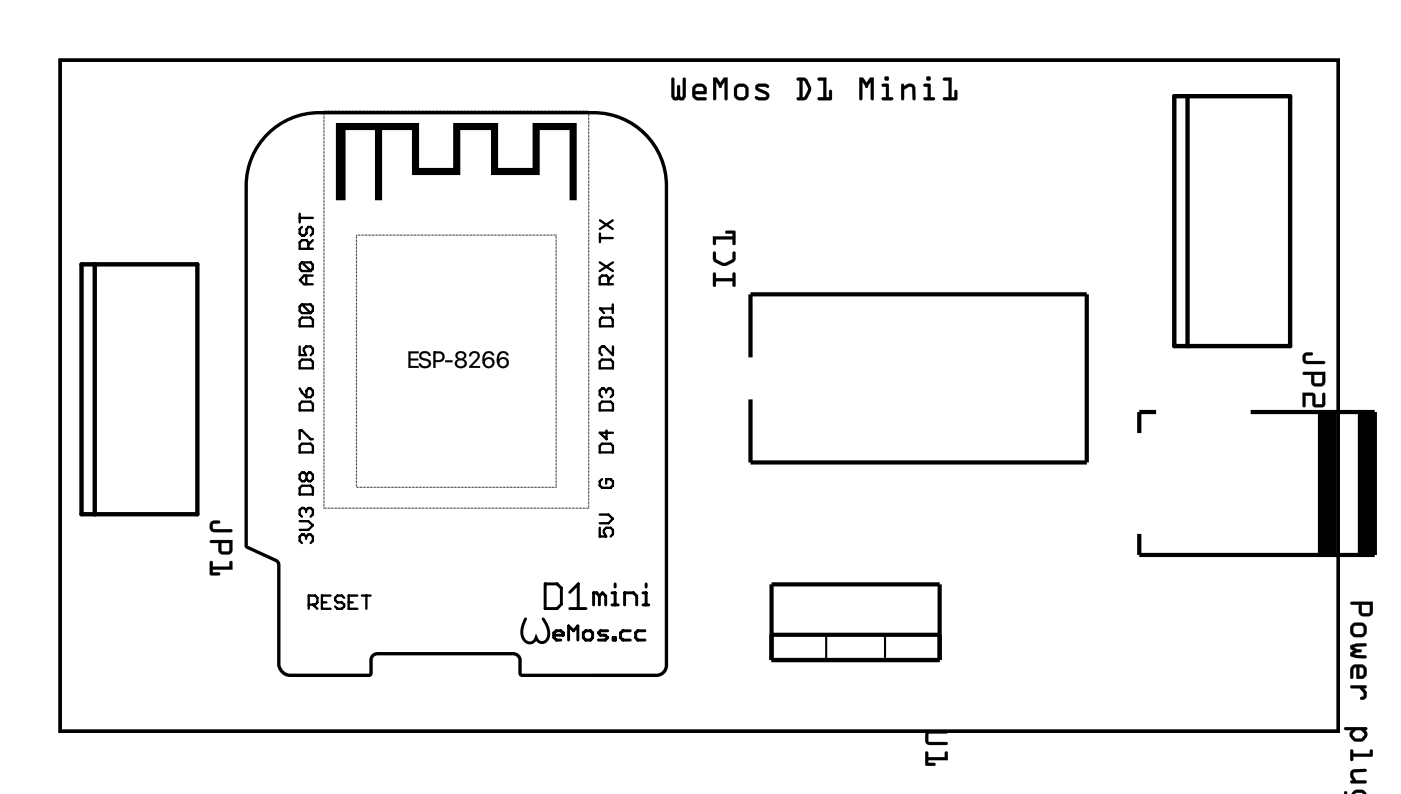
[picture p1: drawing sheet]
<svg xmlns="http://www.w3.org/2000/svg" width="85mm" height="48mm" viewBox="0 0 85 48" stroke-linecap="round" stroke-linejoin="round" font-family="sans-serif">
<path d="M3.6 3.6h77.3v40.6h-77.3z" fill="none" stroke="#000" stroke-width=".2"/>
<g fill="#000">
<path d="M20.3 7.4h5v2.7h2.1v-2.7h2.7v2.7h2.1v-2.7h2.7v4.7h-.5v-4.2h-1.8v2.7h-2.9v-2.7h-1.9v2.7h-2.9v-2.7h-1.8v4.2h-.4v-4.2h-1.8v4.2h-.6z"/>
<path d="M3.6 3.6h77.3v40.6h-77.3zM3.6 3.6v40.6h77.3v-40.6z"/>
<path d="M16.5 7.9a4.3 4.3 0 0 1 2.8-1h16.6a4.3 4.3 0 0 1 4.3 4.3v29l-.1 .3-.2 .1-.2 .1h-8.2v-1.1l-.2-.1-.3-.1h-8.2l-.4 .2-.1 1.1h-4.8l-.2-.1-.2-.1-.1-.3-.1-6.2-.2-.2-1.7-.8v-21.8a4.3 4.3 0 0 1 1.5-3.3zM15.8 8.3a4.5 4.5 0 0 0-1 2.9v21.8l.1 .2 1.8 .8v6.2a.83 .83 0 0 0 .8 .7h4.8l.2-.2 .1-1 .2-.1h8.2l.3 .1v1l.2 .2h8.2a.71 .71 0 0 0 .7-.7v-29a4.5 4.5 0 0 0-4.5-4.5h-16.6a4.5 4.5 0 0 0-3.5 1.6z"/>
<path d="M40.6 4.7l.2 .1v1.1l.1-.1v-.6a.1 .1 0 0 1 .1-.1 .1 .1 0 0 1 .1 .1v.6l.1 .1 .1-1.1a.1 .1 0 0 1 .1-.1 .1 .1 0 0 1 .1 .1v1l-.2 .3-.3-.1-.3 .1-.1-.3zM40.6 4.7v1.1l.1 .2h.3h.3l.1-.2v-1l-.1-.1v.1v1l-.2 .1v-.1v-.6h-.1l-.1 .6-.1 .1-.1-1.1zM41.9 5.2l.3-.1h.2l.2 .1 .1 .2v.3h-.7l.1 .2h.5a.1 .1 0 0 1 .1 .1 .1 .1 0 0 1-.1 .1h-.5l-.2-.2-.1-.2zM41.9 5.2l-.1 .5 .1 .2 .2 .1h.6l-.1-.1h-.5l-.1-.2h.7v-.3l-.1-.2-.2-.1h-.2zM42 5.3v.2h.5l-.1-.2zM42 5.3l.4-.1 .1 .3h-.5zM43.1 4.7h.2l.2 .3 .2-.3h.3v1.3a.1 .1 0 0 1-.1 .1 .1 .1 0 0 1-.1-.1v-1.1l-.2 .3a.1 .1 0 0 1-.1 .1 .1 .1 0 0 1-.1-.1l-.1-.3v1.1a.1 .1 0 0 1-.1 .1 .1 .1 0 0 1-.1-.1zM43.1 4.7v1.3h.1h.1v-1.1l.2 .4 .3-.4v1.1h.1l.1-1.3h-.3l-.2 .3-.2-.3zM44.3 5.6a.51 .51 0 0 1 1 0 .51 .51 0 0 1-1 0zM44.3 5.6a.5 .5 0 0 0 1 0 .5 .5 0 0 0-1 0zM44.6 5.3v.5l.1 .1 .3-.1v-.5l-.3-.1zM44.6 5.3l.3-.1 .1 .1 .1 .4-.1 .2h-.3l-.1-.1zM45.7 5.1h.1a.71 .71 0 0 1 .7 .1 .12 .12 0 0 1-.1 .1 .12 .12 0 0 1-.2-.1l-.4 .1 .5 .2a.28 .28 0 0 1 .2 .3 .28 .28 0 0 1-.3 .3l-.5-.1a.12 .12 0 0 1 0-.2 .12 .12 0 0 1 .2 .1h.4v-.1l-.6-.3-.1-.2zM45.7 5.1v.2v.2l.6 .3-.1 .1-.5-.1v.2h.2h.4l.2-.1-.1-.3-.6-.3 .5-.1a.09 .09 0 0 0 .1 .1 .09 .09 0 0 0 0-.1l-.2-.1zM48.2 4.7h.5l.3 .7-.2 .6-.6 .1a.1 .1 0 0 1-.1-.1 .1 .1 0 0 1 .1-.1h.1v-1l-.1-.1zM48.2 4.7v.1l.1 .1v1h-.1v.1h.4l.4-.4v-.4l-.3-.5zM48.5 4.9v1l.1-.1 .2-.4-.2-.5zM48.5 4.9h.1l.2 .5-.2 .5h-.1zM49.4 4.7h.5v1.2h.2v-.4a.1 .1 0 0 1 .1-.1 .1 .1 0 0 1 .1 .1v.5l-.8 .1a.1 .1 0 0 1-.1-.1 .1 .1 0 0 1 .1-.1h.3v-1h-.3zM49.4 4.7l.1 .2h.3v1h-.3l-.1 .1h.8v-.6l-.1 .1v.4h-.2v-1.2zM51.9 4.7h.3l.2 .3 .2-.3h.2v1.3a.1 .1 0 0 1-.1 .1 .1 .1 0 0 1-.1-.1v-1.1l-.1 .3a.1 .1 0 0 1-.1 .1 .1 .1 0 0 1-.1-.1l-.2-.3v1.1a.1 .1 0 0 1-.1 .1 .1 .1 0 0 1-.1-.1zM51.9 4.7v1.3h.2v-1.1l.3 .4 .2-.4v1.1h.1l.1-1.3h-.2l-.2 .3-.2-.3zM53.3 5.1h.4v.8h.2a.1 .1 0 0 1 .1 .1 .1 .1 0 0 1-.1 .1h-.5a.1 .1 0 0 1-.1-.1 .1 .1 0 0 1 .1-.1h.1v-.7h-.2zM53.3 5.1v.1h.3v.7h-.3v.1h.6v-.1h-.2v-.8zM53.4 4.8a.15 .15 0 0 1 .3 0 .15 .15 0 0 1-.3 0zM53.5 4.7a.13 .13 0 0 0 .2 0 .13 .13 0 0 0-.2 0zM54.5 5.1h.1v.1a.39 .39 0 0 1 .7 .1v.7a.09 .09 0 0 1-.1 .1 .09 .09 0 0 1 0-.1l-.1-.7-.2-.1-.3 .2v.6a.1 .1 0 0 1-.1 .1 .1 .1 0 0 1-.1-.1zM54.5 5.1v.9h.1v-.6l.3-.2 .2 .1 .1 .7h.1v-.7a.32 .32 0 0 0-.5-.2l-.2 .1v-.1zM55.8 5.1h.4v.8h.2a.1 .1 0 0 1 .1 .1 .1 .1 0 0 1-.1 .1h-.5a.1 .1 0 0 1-.1-.1 .1 .1 0 0 1 .1-.1h.2v-.7h-.2zM55.8 5.1l.1 .1h.2v.7h-.2l-.1 .1h.6l.1-.1h-.3v-.8zM56 4.8a.15 .15 0 0 1 .3 0 .15 .15 0 0 1-.3 0zM56 4.7a.13 .13 0 0 0 .2 0 .13 .13 0 0 0-.2 0zM57 4.7h.5v1.2h.2v-.4a.1 .1 0 0 1 .1-.1 .1 .1 0 0 1 .1 .1l-.1 .5-.7 .1a.1 .1 0 0 1-.1-.1 .1 .1 0 0 1 .1-.1h.2v-1h-.3zM57 4.7v.2h.3v1h-.3v.1h.8v-.6l-.1 .1v.4h-.2v-1.2z"/>
<path d="M40.6 4.7l.1 .1 .1 1.1 .1-.1v-.6l.1-.1 .1 .1v.6v.1l.2-.1v-1l.1-.1v1.1l-.1 .2h-.6l-.1-.2zM41.9 5.2l.3-.1h.2l.2 .1 .1 .2v.3h-.7l.1 .2h.6v.1l-.6 .1-.2-.2-.1-.2zM42 5.3v.2h.5l-.1-.2zM43.1 4.7h.2l.2 .3 .2-.3h.3l-.1 1.3h-.1v-1.1l-.2 .3a.1 .1 0 0 1-.1 .1 .1 .1 0 0 1-.1-.1l-.1-.3v1.1h-.1zM44.3 5.6a.5 .5 0 0 1 1 0 .5 .5 0 0 1-1 0zM44.6 5.3v.5l.1 .1h.3l.1-.2-.1-.4-.1-.1zM45.7 5.1h.5l.3 .1a.12 .12 0 0 1-.1 .1 .12 .12 0 0 1-.2-.1l-.4 .1 .5 .2a.27 .27 0 0 1 .2 .3 .27 .27 0 0 1-.3 .3l-.4-.1-.2-.1 .1-.1 .5 .1 .1-.1-.6-.3-.1-.2zM48.2 4.7h.5a.8 .8 0 0 1 .1 1.2l-.2 .1h-.4v-.1h.1v-1l-.1-.1zM48.5 4.9v1h.1l.2-.5-.2-.5zM49.4 4.7h.5v1.2h.2v-.4l.1-.1v.6h-.8l.1-.1h.3v-1h-.3zM51.9 4.7h.3l.2 .3 .2-.3h.2l-.1 1.3h-.1v-1.1l-.1 .3a.1 .1 0 0 1-.1 .1 .1 .1 0 0 1-.1-.1l-.2-.3v1.1h-.1zM53.3 5.1h.4v.8h.3l-.1 .1h-.6v-.1h.2v-.7h-.2zM53.5 4.8a.14 .14 0 0 1 .2 0 .14 .14 0 0 1-.2 0zM54.5 5.1h.1v.1a.38 .38 0 0 1 .4-.1 .38 .38 0 0 1 .3 .2v.7h-.1l-.1-.7-.2-.1-.3 .2v.6h-.1zM55.8 5.1h.4v.8h.3l-.1 .1h-.6l.1-.1h.2v-.7h-.2zM56 4.8a.15 .15 0 0 1 .3 0 .15 .15 0 0 1-.3 0zM57 4.7h.5v1.2h.2v-.4l.1-.1v.6h-.8v-.1h.3v-1h-.3z"/>
<path d="M43.1 16.5h.2v.3h1v-.3h.1v.8h-.1v-.3h-1v.3h-.2zM43.1 15.2l.2 .1v.4l.5 .2 .5-.2v-.4l.1-.1v.1a.6 .6 0 0 1-.5 .8l-.3-.1-.4-.2-.1-.2zM43.1 14.3h1.2v-.2h-.4l-.1-.1 .6-.1v.9h-.1v-.3h-1v.3h-.2z"/>
<path d="M43.1 16.5h.2v.3h1v-.2a.1 .1 0 0 1 .1-.1 .1 .1 0 0 1 .1 .1v.6a.1 .1 0 0 1-.1 .1 .1 .1 0 0 1-.1-.1v-.2h-1v.2a.1 .1 0 0 1-.1 .1 .1 .1 0 0 1-.1-.1zM43.1 16.5v.8h.1l.1-.3h1v.3h.1v-.8h-.1v.3h-1l-.1-.3zM43.1 15.2l.2 .1v.4l.5 .2 .5-.2v-.4a.1 .1 0 0 1 .1-.1 .1 .1 0 0 1 .1 .1l-.1 .5-.6 .3-.7-.3zM43.1 15.2v.6l.5 .2a.83 .83 0 0 0 .8-.3v-.4v-.1l-.1 .1v.4l-.4 .2h-.2l-.4-.2-.1-.4zM43.1 14.3h1.2v-.2h-.4a.1 .1 0 0 1-.1-.1 .1 .1 0 0 1 .1-.1l.5 .1 .1 .7a.1 .1 0 0 1-.1 .1 .1 .1 0 0 1-.1-.1v-.2h-1v.2a.1 .1 0 0 1-.1 .1 .1 .1 0 0 1-.1-.1zM43.1 14.3v.5h.1l.1-.3h1v.3h.1v-.8h-.6l.1 .1h.4v.2z"/>
<path d="M12.8 31.5h.1h.4l-.1 .1-.3 .1v.3h1.1v.1h-1.2l-.1-.2zM12.7 32.7l1.3-.1v.7l-.1 .2h-.5l-.2-.2v-.5h-.5zM13.4 32.8v.5h.4l.1-.5zM12.7 33.9l.2 .1v.2h1v-.2l.1-.1v.5h-1.1v.2h.3l.1 .1-.6 .1z"/>
<path d="M12.8 31.5l.4-.1a.1 .1 0 0 1 .1 .1 .1 .1 0 0 1-.1 .1l-.3 .1v.2l1.1 .1a.1 .1 0 0 1 .1 .1 .1 .1 0 0 1-.1 .1l-1.2-.1-.1-.2zM12.8 31.5l-.1 .4 .1 .2h1.2v-.1h-1.1v-.3l.3-.1 .1-.1h-.4zM12.7 32.7l1.4-.1-.1 .7-.1 .2h-.5l-.2-.2v-.5h-.5zM12.7 32.7v.1h.5v.5l.2 .2h.5l.1-.2v-.7zM13.4 32.8v.5h.4l.1-.5zM13.4 32.8h.5l-.1 .5h-.4zM12.7 33.9h.2v.3h1v-.2a.1 .1 0 0 1 .1-.1 .1 .1 0 0 1 .1 .1v.4h-1.2v.2h.3a.1 .1 0 0 1 .1 .1 .1 .1 0 0 1-.1 .1l-.5-.1zM12.7 33.9v.9l.6-.1-.1-.1h-.4v-.2h1.2v-.5l-.1 .1v.3h-1.1v-.3z"/>
<path d="M24.7 21.2v1h.6v-.1h-.5v-.3h.5v-.1h-.5v-.4h.5v-.1zM25.4 21.3a.3 .3 0 0 0 0 .4 .3 .3 0 0 0 .3 .1 .2 .2 0 0 1 .2 .3 .2 .2 0 0 1-.3 0l-.2-.1h-.1a.35 .35 0 0 0 .5 .3 .35 .35 0 0 0 .1-.6h-.1a.21 .21 0 0 1-.3-.1 .21 .21 0 0 1 .1-.3 .21 .21 0 0 1 .3 .1v.1h.1a.36 .36 0 0 0-.6-.2zM26.3 21.2v.1h.2a.21 .21 0 0 1 .2 .3 .21 .21 0 0 1-.2 .2h-.2v.1h.2a.32 .32 0 0 0 .4-.3 .32 .32 0 0 0-.4-.4zM26.2 21.2v1h.1v-1zM26.9 21.8v.1h.4v-.1zM27.6 21.3a.23 .23 0 0 0-.1 .2 .23 .23 0 0 0 .2 .2h-.1a.33 .33 0 0 0 .2 .6 .33 .33 0 0 0 .4-.5l-.2-.1a.28 .28 0 0 0 .1-.4 .28 .28 0 0 0-.4 0zM27.7 21.8a.23 .23 0 0 1 .3 0 .23 .23 0 0 1 0 .4 .23 .23 0 0 1-.4-.2zM27.7 21.5a.19 .19 0 0 1 .3 0 .19 .19 0 0 1-.3 0zM28.4 21.3l-.1 .2h.2a.21 .21 0 0 1 .3-.1 .21 .21 0 0 1 0 .3l-.4 .5h.6v-.1l-.5 .1v-.1v.1l.3-.3a.34 .34 0 0 0 .2-.5 .34 .34 0 0 0-.6-.1zM29.3 21.3a.51 .51 0 0 0-.2 .6 .51 .51 0 0 0 .6 .3 .32 .32 0 0 0 .1-.6 .32 .32 0 0 0-.5 .3 .24 .24 0 0 1 .3-.2 .24 .24 0 0 1 0 .4 .23 .23 0 0 1-.3-.2v-.2a.27 .27 0 0 1 .1-.3 .27 .27 0 0 1 .3 .1h.2a.34 .34 0 0 0-.6-.2zM30.2 21.3a.51 .51 0 0 0-.2 .6 .51 .51 0 0 0 .6 .3 .32 .32 0 0 0 0-.6 .32 .32 0 0 0-.5 .3 .24 .24 0 0 1 .4-.2 .24 .24 0 0 1 0 .4 .23 .23 0 0 1-.3-.2l-.1-.2a.27 .27 0 0 1 .1-.3 .27 .27 0 0 1 .4 .1h.1a.34 .34 0 0 0-.5-.2z"/>
<path d="M24.7 21.2v1h.6v-.1h-.5v-.3h.5v-.1h-.5v-.4h.5v-.1zM24.7 21.2h.6v.2h-.5v.3h.5v.1h-.5v.3h.5v.1h-.6zM25.4 21.3l-.1 .3 .3 .2a.22 .22 0 0 1 .3 .2 .22 .22 0 0 1-.3 .1l-.2-.1h-.1a.35 .35 0 0 0 .4 .2 .35 .35 0 0 0 .3-.4l-.2-.1a.22 .22 0 0 1-.3-.1 .22 .22 0 0 1 .1-.3 .22 .22 0 0 1 .3 .1v.1h.1a.37 .37 0 0 0-.6-.2zM25.4 21.3a.37 .37 0 0 1 .6 .2h-.1a.2 .2 0 0 0-.2-.2 .2 .2 0 0 0-.2 .3l.3 .1a.31 .31 0 0 1 .2 .4 .31 .31 0 0 1-.4 .1l-.3-.1v-.1h.1a.23 .23 0 0 0 .3 .1 .23 .23 0 0 0 .2-.2l-.2-.1a.3 .3 0 0 1-.3-.1 .3 .3 0 0 1 0-.4zM26.3 21.2v.1h.2a.22 .22 0 0 1 .2 .3 .22 .22 0 0 1-.2 .2h-.2v.1h.2a.31 .31 0 0 0 .4-.3 .31 .31 0 0 0-.4-.4zM26.2 21.2h.3a.33 .33 0 0 1 .4 .4 .33 .33 0 0 1-.4 .3h-.3v-.1h.3a.2 .2 0 0 0 .2-.2 .2 .2 0 0 0-.2-.2h-.3zM26.2 21.2v1h.1v-1zM26.2 21.2h.1v1h-.1zM26.9 21.8v.1h.4v-.1zM26.9 21.8h.5v.1h-.5zM27.6 21.3a.24 .24 0 0 0 .1 .4h-.1a.32 .32 0 0 0 .2 .6 .32 .32 0 0 0 .4-.5l-.2-.1a.28 .28 0 0 0 .1-.4 .28 .28 0 0 0-.4 0zM27.6 21.3a.3 .3 0 0 1 .4-.1 .3 .3 0 0 1 .1 .5h-.1a.3 .3 0 0 1 .2 .4 .3 .3 0 0 1-.5 .1 .27 .27 0 0 1-.2-.2 .27 .27 0 0 1 .2-.3 .23 .23 0 0 1-.2-.2 .23 .23 0 0 1 .1-.2zM27.7 21.8a.24 .24 0 0 1 .3 0 .24 .24 0 0 1 0 .4 .24 .24 0 0 1-.4-.1zM27.7 21.8a.19 .19 0 0 0 0 .3 .19 .19 0 0 0 .3 0 .19 .19 0 0 0-.1-.3zM27.6 21.5a.2 .2 0 0 1 .4 0 .2 .2 0 0 1-.4 0zM27.7 21.5a.18 .18 0 0 0 .3 0 .18 .18 0 0 0-.3 0zM28.4 21.3l-.1 .2h.2a.21 .21 0 0 1 .3-.2 .21 .21 0 0 1 0 .4l-.4 .5h.6v-.1l-.5 .1v-.1l.3-.2a.33 .33 0 0 0 .2-.5 .33 .33 0 0 0-.6-.1zM28.4 21.3a.34 .34 0 0 1 .6 .1 .34 .34 0 0 1-.2 .5l-.3 .3v-.1v.1v-.1h.5v.1h-.7l.4-.4a.22 .22 0 0 0 .2-.4 .22 .22 0 0 0-.4 .1h-.2zM29.3 21.3a.5 .5 0 0 0-.2 .6 .5 .5 0 0 0 .6 .3 .33 .33 0 0 0 .1-.5 .33 .33 0 0 0-.5 0v.2a.23 .23 0 0 1 .3-.2 .23 .23 0 0 1 .1 .4 .23 .23 0 0 1-.4-.1v-.3a.27 .27 0 0 1 .1-.3 .27 .27 0 0 1 .3 .1h.2a.33 .33 0 0 0-.6-.2zM29.3 21.3a.35 .35 0 0 1 .6 .2h-.2a.26 .26 0 0 0-.3-.1 .26 .26 0 0 0-.1 .3v.2a.22 .22 0 0 0 .3 .2 .22 .22 0 0 0 .1-.4 .22 .22 0 0 0-.4 .1v.1v-.2a.35 .35 0 0 1 .5 0 .35 .35 0 0 1-.1 .5 .35 .35 0 0 1-.5-.1 .73 .73 0 0 1 .1-.8zM30.2 21.3a.5 .5 0 0 0-.2 .6 .5 .5 0 0 0 .6 .3 .33 .33 0 0 0 0-.5 .33 .33 0 0 0-.5 0l.1 .2a.23 .23 0 0 1 .3-.2 .23 .23 0 0 1 0 .4 .23 .23 0 0 1-.3-.1l-.1-.3a.27 .27 0 0 1 .2-.3 .27 .27 0 0 1 .3 .1h.1a.33 .33 0 0 0-.5-.2zM30.2 21.3a.35 .35 0 0 1 .5 .2h-.1a.26 .26 0 0 0-.3-.1 .26 .26 0 0 0-.1 .3v.2a.22 .22 0 0 0 .3 .2 .22 .22 0 0 0 0-.4 .22 .22 0 0 0-.3 .1l-.1 .1v-.2a.35 .35 0 0 1 .6 0 .35 .35 0 0 1-.1 .5 .35 .35 0 0 1-.5-.1 .73 .73 0 0 1 .1-.8z"/>
<path d="M78.8 21.4l.2-.1 .3 .1v.1h-.4l.1 .3h1l.1 .1-1.2 .1-.2-.3zM78.7 22.5h1.4v.7l-.2 .1h-.5l-.1-.1-.1-.5-.4-.1zM79.4 22.7v.4h.5v-.4zM78.7 23.7l.7 .1 .1 .6h.4v-.6l.1-.1 .1 .8-.2 .1h-.5l-.1-.2v-.5h-.4v.6l-.1 .1z"/>
<path d="M78.8 21.4l.5-.1a.1 .1 0 0 1 .1 .1 .1 .1 0 0 1-.1 .1h-.4v.3h1.1a.1 .1 0 0 1 .1 .1 .1 .1 0 0 1-.1 .1h-1.1l-.2-.3zM78.8 21.4l-.1 .3 .2 .3 1.2-.1-.1-.1h-1.1v-.3h.4v-.1l-.3-.1zM78.7 22.5h1.4v.7l-.2 .1h-.5l-.1-.1-.1-.5h-.4zM78.8 22.5v.1h.4l.1 .6 .1 .1h.5l.2-.1v-.7zM79.4 22.7v.4h.5v-.4zM79.4 22.6h.5v.5h-.5zM78.7 23.7l.7 .1 .1 .6h.4v-.6a.1 .1 0 0 1 .1-.1 .1 .1 0 0 1 .1 .1v.6l-.1 .2h-.6l-.1-.7h-.4v.6a.1 .1 0 0 1-.1 .1 .1 .1 0 0 1-.1-.1zM78.7 23.7l.1 .9 .1-.1v-.6h.4v.5l.1 .2h.5l.2-.1-.1-.7h-.1v.6h-.4l-.1-.6z"/>
<path d="M81.6 36.4h1.4l-.1 .7-.1 .1h-.5l-.2-.1v-.6h-.4zM82.3 36.5v.5h.5v-.5zM81.6 38.1a.5 .5 0 0 1 1 0 .5 .5 0 0 1-1 0zM81.8 37.8v.4l.1 .1h.5v-.3l-.1-.2zM81.6 39a.95 .95 0 0 1 .9-.1h.1l-.1 .1-.7 .1 .5 .2-.5 .2 .7 .1 .1 .1-.1 .1a.95 .95 0 0 1-.9-.2v-.1l.2-.2-.2-.1zM81.7 40.2h.2h.5l.2 .3-.1 .4-.1 .1h-.4v-.7h-.1l-.1 .1v.6h-.2v-.6zM82.1 40.3v.5h.2l.1-.3-.1-.2zM81.6 41.4h.9l.1 .2h-.2l.2 .2a.33 .33 0 0 1 0 .3 .33 .33 0 0 1-.4 .2 .12 .12 0 0 1 0-.2 .12 .12 0 0 1 .2 0v-.2l-.2-.3h-.5zM81.3 44l1.3-.1a.1 .1 0 0 1 0 .2 .09 .09 0 0 1-.1 0l.1 .3-.3 .4a.54 .54 0 0 1-.7-.4l.1-.3h-.4zM81.9 44.1l-.2 .3 .2 .2h.4l.1-.2-.2-.3zM81.6 45.3h.2v.2h1v-.2h.1l.1 .4h-1.2v.2l-.1 .1zM81.7 46.6l.2-.1h.7l-.1 .1-.6 .1h-.1l.2 .5h.5l.1 .1h-1v-.1h.2l-.2-.4zM81.3 47.8h.1v.2h.4a.09 .09 0 0 1-.1 0 .11 .11 0 0 1 .1-.2l.2-.1h.3l.3 .3h-1.4zM81.9 48h.5l-.1-.1zM81.6 48h1.4z"/>
<path d="M81.6 36.4h1.4v.7l-.2 .1h-.5l-.2-.1v-.6h-.4zM81.6 36.4l.1 .1h.4v.6l.2 .1h.5l.1-.1 .1-.7zM82.3 36.5v.5h.5v-.5zM82.3 36.5h.5v.5h-.5zM81.6 38.1a.51 .51 0 0 1 1 0 .51 .51 0 0 1-1 0zM81.6 38.1a.5 .5 0 0 0 1 0 .5 .5 0 0 0-1 0zM81.9 37.8l-.1 .2 .1 .3h.5v-.3l-.1-.2zM81.8 37.8h.5l.1 .2v.3h-.6v-.1zM81.6 39l.4-.1h.5a.1 .1 0 0 1 .1 .1 .1 .1 0 0 1-.1 .1h-.7l.4 .1a.1 .1 0 0 1 .1 .1 .1 .1 0 0 1-.1 .1l-.4 .1 .7 .1a.1 .1 0 0 1 .1 .1 .1 .1 0 0 1-.1 .1l-.9-.1v-.3l.2-.1-.2-.1zM81.6 39v.2l.2 .1-.2 .2 .1 .2 .3 .1 .6-.1-.1-.1-.7-.1 .5-.2-.5-.2 .7-.1 .1-.1h-.6zM81.7 40.2l.2-.1 .4 .1 .3 .3v.3l-.1 .1-.4 .1-.1-.1v-.6h-.1l-.1 .2v.4a.1 .1 0 0 1-.1 .1 .1 .1 0 0 1-.1-.1v-.5zM81.7 40.2l-.1 .2v.6h.2v-.6l.1-.1h.1v.7h.4l.1-.2 .1-.3-.2-.3h-.5zM82.1 40.3v.5h.2l.1-.3zM82.1 40.3h.2l.1 .2v.2l-.1 .1-.2 .1zM81.6 41.4h.9a.1 .1 0 0 1 .1 .1 .1 .1 0 0 1-.1 .1h-.1l.2 .2a.33 .33 0 0 1 0 .3 .33 .33 0 0 1-.4 .2 .14 .14 0 0 1 0-.2 .14 .14 0 0 1 .2 0v-.2l-.2-.3h-.5zM81.6 41.4l.1 .2h.5l.2 .3v.2l-.2 .1a.23 .23 0 0 0 .3 0 .23 .23 0 0 0 .1-.2v-.2l-.2-.2h.2l-.1-.2zM81.2 44l1.3-.1a.11 .11 0 0 1 .1 .2 .1 .1 0 0 1-.1 0l.1 .2v.2l-.2 .2-.2 .1a.5 .5 0 0 1-.6-.2v-.3l.1-.2h-.4zM81.3 44v.1h.4l-.1 .2v.2l.2 .3h.5l.3-.3v-.2l-.1-.2h.1v-.1zM81.9 44.1l-.2 .3 .2 .2h.4l.1-.2v-.1l-.2-.2zM81.9 44.1h.3l.3 .3-.2 .2h-.4l-.2-.2zM81.6 45.3h.2v.2h1v-.1a.1 .1 0 0 1 .1-.1 .1 .1 0 0 1 .1 .1l-.1 .3h-1.1v.2a.1 .1 0 0 1-.1 .1 .1 .1 0 0 1-.1-.1zM81.6 45.3l.1 .7 .1-.1v-.2h1.1v-.4h-.1v.3h-1v-.3zM81.7 46.6l.8-.1a.09 .09 0 0 1 .1 0 .09 .09 0 0 1-.1 .1l-.6 .1-.1 .2 .2 .3 .5-.1a.1 .1 0 0 1 .1 .1 .1 .1 0 0 1-.1 .1h-.8a.1 .1 0 0 1-.1-.1 .1 .1 0 0 1 .2 0l-.2-.4zM81.7 46.6l-.1 .3 .2 .3h-.2v.1h1l-.1-.1h-.5l-.2-.5h.1l.6-.1 .1-.1h-.7zM81.2 47.8h.2v.2h.4a.1 .1 0 0 1-.1 0 .11 .11 0 0 1 .1-.2l.1-.1h.4l.3 .3h-1.4zM81.3 47.8l-.1 .2h1.4h-.1h.1l-.3-.3h-.3l-.2 .2a.09 .09 0 0 0-.1 .1 .09 .09 0 0 0 .1 0h-.4v-.2zM81.9 48h.5l-.1-.1zM81.9 47.9h.4l.1 .1h-.6zM81.6 48h1.4zM81.6 48h1.4z"/>
<path d="M56 44.2l.2-.1 1 .1 .1 .1h-.1h-1.1v.4l.1 .1h1l.1 .2h-1.2l-.2-.3zM55.9 45.4l.2 .1v.3h1v-.3l.1-.1 .1 .5h-1.2v.2h.4v.1l-.5 .1z"/>
<path d="M56 44.2l.2-.1h1a.1 .1 0 0 1 .1 .1 .1 .1 0 0 1-.1 .1h-1l-.1 .1v.4h1.1a.1 .1 0 0 1 .1 .1 .1 .1 0 0 1-.1 .1h-1.1l-.2-.3zM56 44.2l-.1 .5 .2 .3h1.2l-.1-.2h-1l-.1-.1v-.4h1.1h.1l-.1-.1h-1zM55.9 45.4l.2 .1v.3h1v-.3a.1 .1 0 0 1 .1-.1 .1 .1 0 0 1 .1 .1v.4h-1.2v.2h.3a.1 .1 0 0 1 .1 .1 .1 .1 0 0 1-.1 .1l-.5-.1zM55.9 45.4l.1 .9 .5-.1v-.1h-.4v-.2h1.2l-.1-.5-.1 .1v.3h-1v-.3z"/>
</g>
<path d="M19.6 6.7h16v24h-16zM21.5 14.2h12.1v15.2h-12.1z" fill="none" stroke="#000" stroke-width=".07"/>
<g fill="none" stroke="#000" stroke-width=".14">
<path d="M18.1 12.9v.5M18.1 13.2h.8M18.2 15.9h.6l.1 .1v.2l-.1 .2M18.2 15.9l-.1 .1v.2l.1 .2h.6M18.2 15.9l.6 .5M18.2 13.7l-.1 .1v.3l.1 .1h.2l.1-.1v-.3l.1-.1h.2l.1 .1v.3l-.1 .1M18.2 18.4l-.1 .1v.3l.1 .1h.6M18.2 19.2h.6l.1 .1v.4h-.8v-.4zM18.2 18.4h.6l.1 .1v.3l-.1 .1M18.2 18.4l.6 .5M18.5 16.7v.5M18.9 16.7h-.5l-.3 .2 .3 .3h.5"/>
<path d="M18.9 15h-.8v-.4l.1-.1h.3l.1 .1v.4M18.9 14.5l-.3 .3M36.2 15.9l.8 .5M36.3 14.4h.7M36.3 14.1v.5M36.3 13.3l.7 .5M36.4 19.2h.5l.1 .1v.4h-.7v-.4zM36.8 17.2v-.4l-.1-.1h-.3l-.2 .1v.4h.8M37 18.4v.5M37 18.6h-.7l.2 .3M37 13.3l-.7 .5M37 16.7l-.2 .2"/>
<path d="M37 15.9l-.8 .5M18.1 20.9v.6h.4l-.1-.4 .1-.2h.3l.1 .2v.2l-.1 .2M18.1 26.5v-.5h.1l.6 .5h.1M18.1 29.5l.1-.1h.6l.1 .1v.4h-.8zM18.1 23.5l.4 .5M18.1 31.5h.5l.3 .2-.3 .3h-.5M18.2 21.7h.6l.1 .2v.4h-.8v-.4zM18.2 24.3h.6l.1 .1v.4h-.8v-.4zM18.2 26.8h.6l.1 .1v.4h-.8v-.4zM18.5 30.8l-.1-.1-.3 .1v.3l.1 .1M18.5 32.4l-.1-.1-.3 .1v.3l.1 .1M18.5 30.8v.1"/>
<path d="M18.5 32.4v.2M18.5 30.8l.1-.1 .3 .1v.3l-.1 .1M18.5 32.4l.1-.1h.2l.1 .1v.3l-.1 .1M18.5 28.7v.2M18.5 28.7l.3-.1 .1 .1v.2l-.1 .2-.3-.2M18.5 28.7l-.1-.1h-.2l-.1 .1v.2l.1 .2h.2l.1-.2M18.6 23.5h.2l.1 .1v.3l-.1 .1h-.3v-.4zM18.7 36.5h.3l.2-.1v-.3l-.2-.1h-.3v.8M18.9 36.5l.3 .3M19.5 36.4h.2M20 36h-.5v.8h.5M20.8 36.1l-.1-.1h-.3l-.1 .1v.2l.1 .1h.3l.1 .1-.1 .3h-.3l-.1-.2"/>
<path d="M21.1 36.4h.2M21.6 36h-.5v.8h.5M21.9 36h.5M22.1 36v.8M36.2 24.4l.2-.1h.5l.1 .1v.4h-.8zM36.2 26.9l.2-.1h.5l.1 .1v.4h-.8zM36.2 31.9v.5h.4l-.1-.4 .1-.1h.3l.1 .1v.3l-.1 .1M36.2 31.1h.6l.2 .2-.2 .3h-.6M36.4 21.7h.5l.1 .2v.4h-.8v-.4zM36.4 29l-.2 .1v.2l.2 .2h.5l.1-.2v-.2l-.1-.1h-.3v.2M36.6 23.6l.2-.1h.1l.1 .1v.3l-.1 .1M36.6 23.6v.1"/>
<path d="M36.6 23.6l-.1-.1-.3 .1v.3l.2 .1M36.7 26v.5l-.5-.3h.8M37 20.9v.6l-.5-.6h-.1l-.2 .2v.2l.2 .2"/>
</g>
<g fill="none" stroke="#000" stroke-width=".18">
<path d="M31.8 37.4l-.2 .6v.4l.1 .3 .3 .1h.2l.2-.3 .2 .3h.2l.2-.1 .2-.3-.1-.4-.3-.6M32.9 35.3h.8l.2 .2v1l-.2 .3h-.8zM33.5 38.4h.5v-.2l-.1-.1h-.3l-.1 .1v.3l.1 .2h.3M34.4 36.8h1M34.4 35.8l.5-.5v1.5M34.9 38.7v-.9l-.2 .3-.3-.3v.9M35.3 38.2l.1-.1h.3l.1 .1v.3l-.1 .2h-.3l-.1-.2zM36.2 36l-.1-.2h-.2v.8M36.2 36v.6M36.2 36l.2-.2 .2 .2v.6M36.7 38.1h-.4l-.1 .1 .1 .2h.3l.1 .1-.1 .2h-.4M37 35.8h.2v.8"/>
<path d="M37 36.6h.4M37.1 38.5h.1v.2h-.1zM37.2 35.3v.2M37.7 36.6v-.8h.6l.2 .2v.6M38.1 38.1h-.5l-.1 .1v.3l.1 .2h.5M38.9 35.8h.1v.8M38.9 36.6h.3M39 38.1h-.5l-.1 .1v.3l.1 .2h.5M39 35.3v.2"/>
</g>
<g fill="none" stroke="#000" stroke-width=".25">
<path d="M45.4 21.6v-3.8h20.3v10.1h-20.3v-3.8M46.6 35.3h10.2v4.6h-10.2zM46.6 38.4h10.2M69.9 24.9h-1v1.3M75.6 24.9h7.5v8.6h-14.2v-1.2M79.8 24.9v8.6M79.9 24.9v8.6M80 24.9v8.6M80.2 24.9v8.6M80.3 24.9v8.6M80.4 24.9v8.6M80.5 24.9v8.6"/>
<path d="M80.7 24.9v8.6M82.2 24.9v8.6M82.3 24.9v8.6M82.4 24.9v8.6M82.6 24.9v8.6M82.7 24.9v8.6M82.8 24.9v8.6M82.9 24.9v8.6"/>
</g>
<path d="M49.9 38.4v1.5M53.5 38.4v1.5" fill="none" stroke="#000" stroke-width=".13"/>
<path d="M4.9 16h7v15.1h-7zM5.7 16v15.1M71 5.8h7v15.1h-7zM71.8 5.8v15.1" fill="none" stroke="#000" stroke-width=".26"/>
<circle cx="16.1" cy="14" r=".72" fill="#fff"/>
<circle cx="16.1" cy="14" r=".72" fill="none" stroke="#fff" stroke-width=".78" stroke-linecap="butt"/>
<circle cx="16.1" cy="16.5" r=".72" fill="#fff"/>
<circle cx="16.1" cy="16.5" r=".72" fill="none" stroke="#fff" stroke-width=".78" stroke-linecap="butt"/>
<circle cx="16.1" cy="19.1" r=".72" fill="#fff"/>
<circle cx="16.1" cy="19.1" r=".72" fill="none" stroke="#fff" stroke-width=".78" stroke-linecap="butt"/>
<circle cx="16.1" cy="21.6" r=".72" fill="#fff"/>
<circle cx="16.1" cy="21.6" r=".72" fill="none" stroke="#fff" stroke-width=".78" stroke-linecap="butt"/>
<circle cx="16.1" cy="24.1" r=".72" fill="#fff"/>
<circle cx="16.1" cy="24.1" r=".72" fill="none" stroke="#fff" stroke-width=".78" stroke-linecap="butt"/>
<circle cx="16.1" cy="26.7" r=".72" fill="#fff"/>
<circle cx="16.1" cy="26.7" r=".72" fill="none" stroke="#fff" stroke-width=".78" stroke-linecap="butt"/>
<circle cx="16.1" cy="29.2" r=".72" fill="#fff"/>
<circle cx="16.1" cy="29.2" r=".72" fill="none" stroke="#fff" stroke-width=".78" stroke-linecap="butt"/>
<circle cx="16.1" cy="31.8" r=".72" fill="#fff"/>
<circle cx="16.1" cy="31.8" r=".72" fill="none" stroke="#fff" stroke-width=".78" stroke-linecap="butt"/>
<circle cx="39" cy="31.8" r=".72" fill="#fff"/>
<circle cx="39" cy="31.8" r=".72" fill="none" stroke="#fff" stroke-width=".78" stroke-linecap="butt"/>
<circle cx="39" cy="29.2" r=".72" fill="#fff"/>
<circle cx="39" cy="29.2" r=".72" fill="none" stroke="#fff" stroke-width=".78" stroke-linecap="butt"/>
<circle cx="39" cy="26.7" r=".72" fill="#fff"/>
<circle cx="39" cy="26.7" r=".72" fill="none" stroke="#fff" stroke-width=".78" stroke-linecap="butt"/>
<circle cx="39" cy="24.1" r=".72" fill="#fff"/>
<circle cx="39" cy="24.1" r=".72" fill="none" stroke="#fff" stroke-width=".78" stroke-linecap="butt"/>
<circle cx="39" cy="21.6" r=".72" fill="#fff"/>
<circle cx="39" cy="21.6" r=".72" fill="none" stroke="#fff" stroke-width=".78" stroke-linecap="butt"/>
<circle cx="39" cy="19.1" r=".72" fill="#fff"/>
<circle cx="39" cy="19.1" r=".72" fill="none" stroke="#fff" stroke-width=".78" stroke-linecap="butt"/>
<circle cx="39" cy="16.5" r=".72" fill="#fff"/>
<circle cx="39" cy="16.5" r=".72" fill="none" stroke="#fff" stroke-width=".78" stroke-linecap="butt"/>
<circle cx="39" cy="14" r=".72" fill="#fff"/>
<circle cx="39" cy="14" r=".72" fill="none" stroke="#fff" stroke-width=".78" stroke-linecap="butt"/>
<path d="M45.9 26h1.4v1.4h-1.4z" fill="#fff"/>
<path d="M45.9 26h1.4v1.4h-1.4z" fill="none" stroke="#fff" stroke-width=".76" stroke-linecap="butt"/>
<circle cx="46.6" cy="26.7" r=".7" fill="#fff"/>
<circle cx="46.6" cy="26.7" r=".7" fill="none" stroke="#fff" stroke-width=".76" stroke-linecap="butt"/>
<circle cx="46.6" cy="19.1" r=".7" fill="#fff"/>
<circle cx="46.6" cy="19.1" r=".7" fill="none" stroke="#fff" stroke-width=".76" stroke-linecap="butt"/>
<circle cx="49.2" cy="26.7" r=".7" fill="#fff"/>
<circle cx="49.2" cy="26.7" r=".7" fill="none" stroke="#fff" stroke-width=".76" stroke-linecap="butt"/>
<circle cx="49.2" cy="19.1" r=".7" fill="#fff"/>
<circle cx="49.2" cy="19.1" r=".7" fill="none" stroke="#fff" stroke-width=".76" stroke-linecap="butt"/>
<circle cx="51.7" cy="26.7" r=".7" fill="#fff"/>
<circle cx="51.7" cy="26.7" r=".7" fill="none" stroke="#fff" stroke-width=".76" stroke-linecap="butt"/>
<circle cx="51.7" cy="19.1" r=".7" fill="#fff"/>
<circle cx="51.7" cy="19.1" r=".7" fill="none" stroke="#fff" stroke-width=".76" stroke-linecap="butt"/>
<circle cx="54.2" cy="26.7" r=".7" fill="#fff"/>
<circle cx="54.2" cy="26.7" r=".7" fill="none" stroke="#fff" stroke-width=".76" stroke-linecap="butt"/>
<circle cx="54.2" cy="19.1" r=".7" fill="#fff"/>
<circle cx="54.2" cy="19.1" r=".7" fill="none" stroke="#fff" stroke-width=".76" stroke-linecap="butt"/>
<circle cx="56.8" cy="26.7" r=".7" fill="#fff"/>
<circle cx="56.8" cy="26.7" r=".7" fill="none" stroke="#fff" stroke-width=".76" stroke-linecap="butt"/>
<circle cx="56.8" cy="19.1" r=".7" fill="#fff"/>
<circle cx="56.8" cy="19.1" r=".7" fill="none" stroke="#fff" stroke-width=".76" stroke-linecap="butt"/>
<circle cx="59.3" cy="26.7" r=".7" fill="#fff"/>
<circle cx="59.3" cy="26.7" r=".7" fill="none" stroke="#fff" stroke-width=".76" stroke-linecap="butt"/>
<circle cx="59.3" cy="19.1" r=".7" fill="#fff"/>
<circle cx="59.3" cy="19.1" r=".7" fill="none" stroke="#fff" stroke-width=".76" stroke-linecap="butt"/>
<circle cx="61.9" cy="26.7" r=".7" fill="#fff"/>
<circle cx="61.9" cy="26.7" r=".7" fill="none" stroke="#fff" stroke-width=".76" stroke-linecap="butt"/>
<circle cx="61.9" cy="19.1" r=".7" fill="#fff"/>
<circle cx="61.9" cy="19.1" r=".7" fill="none" stroke="#fff" stroke-width=".76" stroke-linecap="butt"/>
<circle cx="64.4" cy="26.7" r=".7" fill="#fff"/>
<circle cx="64.4" cy="26.7" r=".7" fill="none" stroke="#fff" stroke-width=".76" stroke-linecap="butt"/>
<circle cx="64.4" cy="19.1" r=".7" fill="#fff"/>
<circle cx="64.4" cy="19.1" r=".7" fill="none" stroke="#fff" stroke-width=".76" stroke-linecap="butt"/>
<path d="M53.5 36h1.5v1.6h-1.5z" fill="#fff"/>
<path d="M53.5 36h1.5v1.6h-1.5z" fill="none" stroke="#fff" stroke-width=".76" stroke-linecap="butt"/>
<circle cx="54.2" cy="36.8" r=".79" fill="#fff"/>
<circle cx="54.2" cy="36.8" r=".79" fill="none" stroke="#fff" stroke-width=".76" stroke-linecap="butt"/>
<circle cx="51.7" cy="36.8" r=".79" fill="#fff"/>
<circle cx="51.7" cy="36.8" r=".79" fill="none" stroke="#fff" stroke-width=".76" stroke-linecap="butt"/>
<circle cx="49.2" cy="36.8" r=".79" fill="#fff"/>
<circle cx="49.2" cy="36.8" r=".79" fill="none" stroke="#fff" stroke-width=".76" stroke-linecap="butt"/>
<circle cx="69.5" cy="29.2" r="1.52" fill="#fff"/>
<circle cx="69.5" cy="29.2" r="1.52" fill="none" stroke="#fff" stroke-width=".76" stroke-linecap="butt"/>
<circle cx="75.6" cy="29.2" r="1.52" fill="#fff"/>
<circle cx="75.6" cy="29.2" r="1.52" fill="none" stroke="#fff" stroke-width=".76" stroke-linecap="butt"/>
<circle cx="72.5" cy="24.4" r="1.52" fill="#fff"/>
<circle cx="72.5" cy="24.4" r="1.52" fill="none" stroke="#fff" stroke-width=".76" stroke-linecap="butt"/>
<circle cx="8.5" cy="18.1" r=".81" fill="#fff"/>
<circle cx="8.5" cy="18.1" r=".81" fill="none" stroke="#fff" stroke-width=".57"/>
<path d="M7.5 17.1h2v2h-2zM7.9 18.1a.6 .6 0 0 0 1.2 0 .6 .6 0 0 0-1.2 0z" fill="#fff"/>
<g fill="none" stroke="#fff" stroke-width=".25">
<path d="M7.5 17.1h2v2h-2z"/>
<circle cx="8.5" cy="18.1" r=".6"/>
</g>
<circle cx="8.5" cy="21.6" r=".81" fill="#fff"/>
<circle cx="8.5" cy="21.6" r=".81" fill="none" stroke="#fff" stroke-width=".57"/>
<circle cx="8.5" cy="25.1" r=".81" fill="#fff"/>
<circle cx="8.5" cy="25.1" r=".81" fill="none" stroke="#fff" stroke-width=".57"/>
<circle cx="8.5" cy="28.6" r=".81" fill="#fff"/>
<circle cx="8.5" cy="28.6" r=".81" fill="none" stroke="#fff" stroke-width=".57"/>
<circle cx="74.6" cy="7.9" r=".81" fill="#fff"/>
<circle cx="74.6" cy="7.9" r=".81" fill="none" stroke="#fff" stroke-width=".57"/>
<path d="M73.5 6.9h2.1v2.1h-2.1zM74 7.9a.6 .6 0 0 0 1.2 0 .6 .6 0 0 0-1.2 0z" fill="#fff"/>
<g fill="none" stroke="#fff" stroke-width=".25">
<path d="M73.5 6.9h2.1v2.1h-2.1z"/>
<circle cx="74.6" cy="7.9" r=".6"/>
</g>
<circle cx="74.6" cy="11.4" r=".81" fill="#fff"/>
<circle cx="74.6" cy="11.4" r=".81" fill="none" stroke="#fff" stroke-width=".57"/>
<circle cx="74.6" cy="14.9" r=".81" fill="#fff"/>
<circle cx="74.6" cy="14.9" r=".81" fill="none" stroke="#fff" stroke-width=".57"/>
<circle cx="74.6" cy="18.4" r=".81" fill="#fff"/>
<circle cx="74.6" cy="18.4" r=".81" fill="none" stroke="#fff" stroke-width=".57"/>
</svg>
